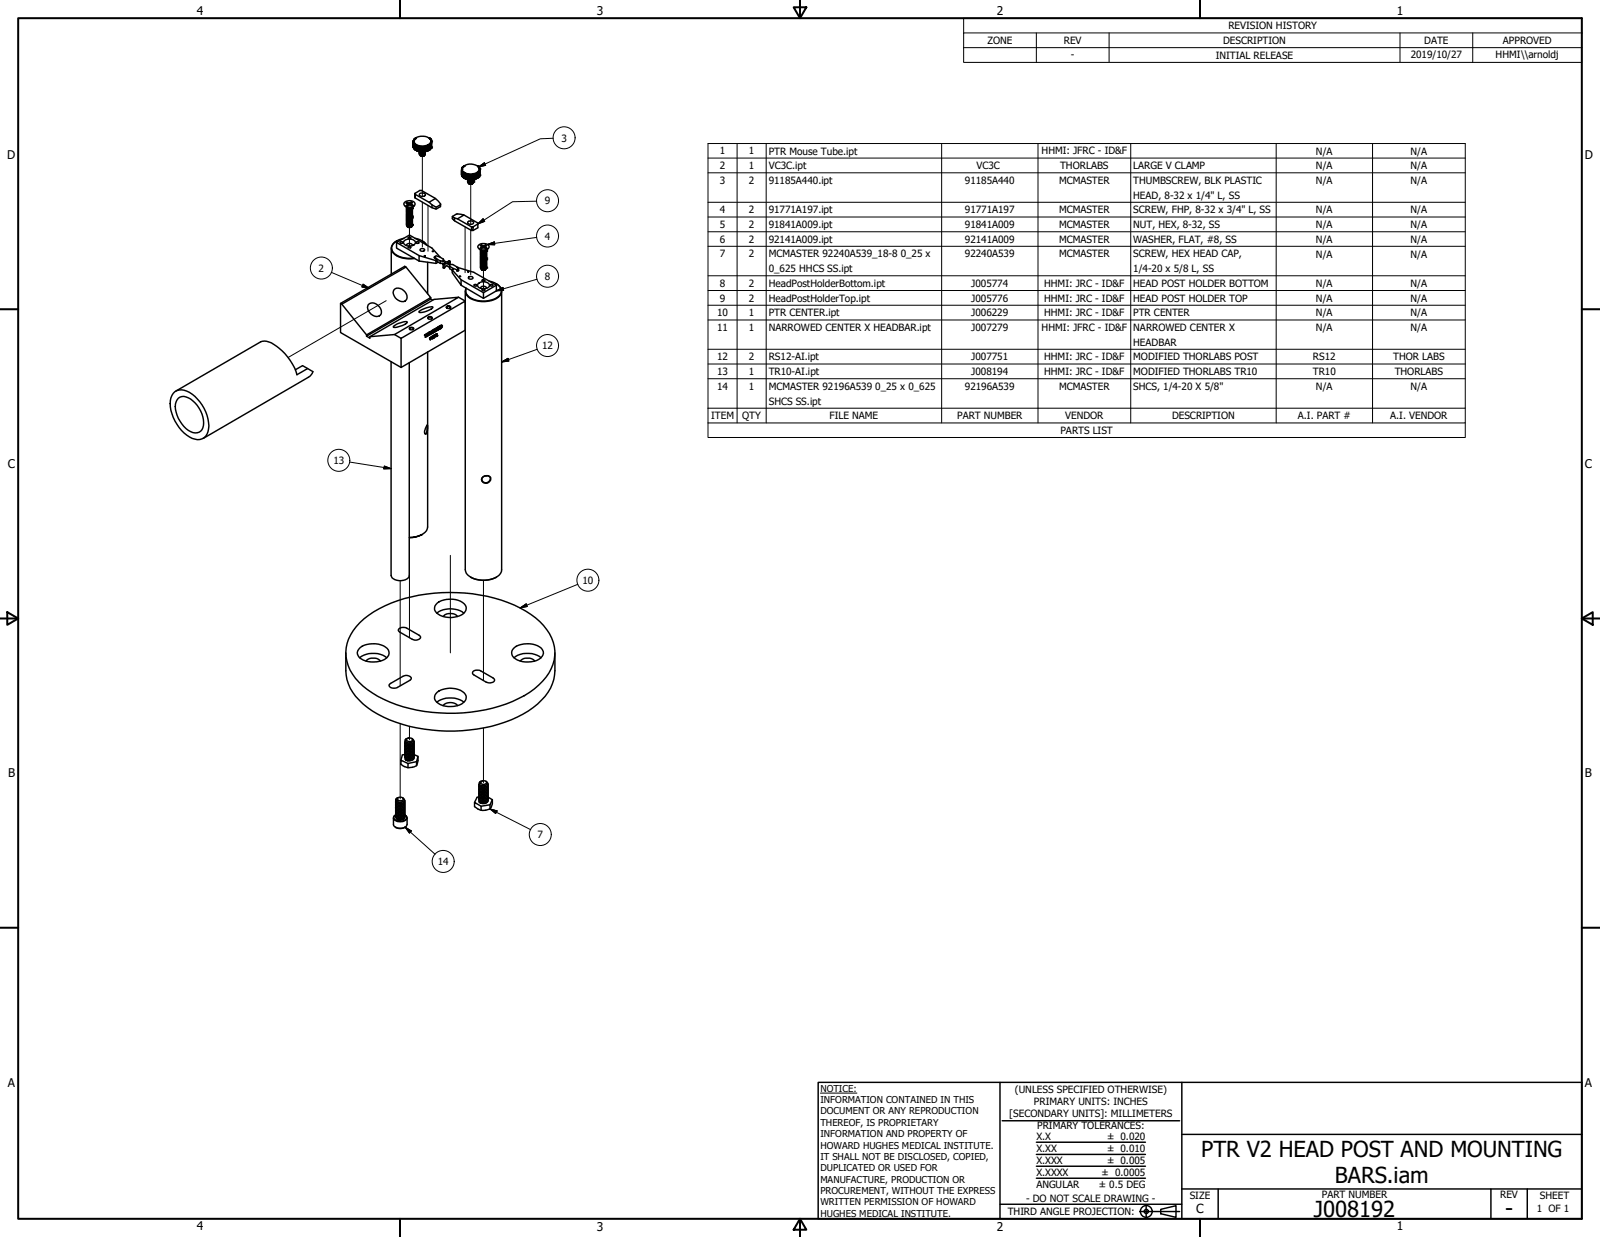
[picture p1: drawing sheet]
<svg xmlns="http://www.w3.org/2000/svg" width="559mm" height="432mm" viewBox="0 0 559 432" stroke-linecap="round" stroke-linejoin="round" font-family="sans-serif">
<defs><g id="words">
<g font-size="7.7">
<text x="419.5" y="403.7">PTR V2 HEAD POST AND MOUNTING</text>
<text x="466.2" y="412.9">BARS.iam</text>
<text x="458.9" y="424.8">J008192</text>
<text x="525.7" y="424.4">-</text>
</g>
<text font-size="4.4" x="417.8" y="423.5">C</text>
<g font-size="4.2">
<text x="68.7" y="5.3">4</text>
<text x="208.4" y="5.3">3</text>
<text x="348.1" y="5.3">2</text>
<text x="487.8" y="5.3">1</text>
<text x="2.5" y="55.5">D</text>
<text x="553.5" y="55.5">D</text>
<text x="2.8" y="163.4">C</text>
<text x="553.5" y="163.4">C</text>
<text x="2.9" y="271.4">B</text>
<text x="553.5" y="271.4">B</text>
<text x="2.8" y="379.3">A</text>
<text x="553.5" y="379.3">A</text>
<text x="68.7" y="429.5">4</text>
<text x="208.4" y="429.6">3</text>
<text x="348.1" y="429.6">2</text>
<text x="487.8" y="429.5">1</text>
</g>
<g font-size="3.5">
<text x="429" y="10.2">REVISION HISTORY</text>
<text x="344.9" y="15.3">ZONE</text>
<text x="371.5" y="15.3">REV</text>
<text x="427.2" y="15.3">DESCRIPTION</text>
<text x="497.4" y="15.3">DATE</text>
<text x="524.9" y="15.3">APPROVED</text>
<text x="374" y="20.3">-</text>
<text x="424.6" y="20.4">INITIAL RELEASE</text>
<text x="492.7" y="20.3">2019/10/27</text>
<text x="522.4" y="20.1">HHMI\\arnoldj</text>
<text x="196.1" y="49.4">3</text>
<text x="251.4" y="53.9">1</text>
<text x="261.6" y="53.9">1</text>
<text x="268.5" y="54">PTR Mouse Tube.ipt</text>
<text x="363.8" y="53.9">HHMI: JFRC - ID&amp;F</text>
<text x="459.6" y="54">N/A</text>
<text x="492.6" y="54">N/A</text>
<text x="251.4" y="59.1">2</text>
<text x="261.6" y="59.1">1</text>
<text x="268.5" y="59.1">VC3C.ipt</text>
<text x="341.1" y="59.1">VC3C</text>
<text x="370.3" y="59.1">THORLABS</text>
<text x="395.8" y="59.1">LARGE V CLAMP</text>
<text x="459.6" y="59.1">N/A</text>
<text x="492.6" y="59.1">N/A</text>
<text x="251.4" y="64.2">3</text>
<text x="261.6" y="64.2">2</text>
<text x="268.5" y="64.2">91185A440.ipt</text>
<text x="337" y="64.2">91185A440</text>
<text x="369.9" y="64.2">MCMASTER</text>
<text x="395.8" y="64.2">THUMBSCREW, BLK PLASTIC</text>
<text x="459.6" y="64.3">N/A</text>
<text x="492.6" y="64.3">N/A</text>
<text x="190.3" y="71.4">9</text>
<text x="395.8" y="69.3">HEAD, 8-32 x 1/4&quot; L, SS</text>
<text x="251.4" y="74.4">4</text>
<text x="261.6" y="74.5">2</text>
<text x="268.5" y="74.5">91771A197.ipt</text>
<text x="337" y="74.5">91771A197</text>
<text x="369.9" y="74.5">MCMASTER</text>
<text x="395.8" y="74.5">SCREW, FHP, 8-32 x 3/4&quot; L, SS</text>
<text x="459.6" y="74.5">N/A</text>
<text x="492.6" y="74.5">N/A</text>
<text x="190.3" y="83.6">4</text>
<text x="251.4" y="79.6">5</text>
<text x="261.6" y="79.6">2</text>
<text x="268.5" y="79.6">91841A009.ipt</text>
<text x="337" y="79.6">91841A009</text>
<text x="369.9" y="79.6">MCMASTER</text>
<text x="395.8" y="79.6">NUT, HEX, 8-32, SS</text>
<text x="459.6" y="79.6">N/A</text>
<text x="492.6" y="79.6">N/A</text>
<text x="251.4" y="84.7">6</text>
<text x="251.4" y="89.9">7</text>
<text x="261.6" y="84.7">2</text>
<text x="261.6" y="89.9">2</text>
<text x="268.5" y="84.7">92141A009.ipt</text>
<text x="268.5" y="89.9">MCMASTER 92240A539_18-8</text>
<text x="314.6" y="89.9">0_25 x</text>
<text x="337" y="84.7">92141A009</text>
<text x="337" y="89.9">92240A539</text>
<text x="369.9" y="84.7">MCMASTER</text>
<text x="369.9" y="89.9">MCMASTER</text>
<text x="395.8" y="84.8">WASHER, FLAT, #8, SS</text>
<text x="395.8" y="89.9">SCREW, HEX HEAD CAP,</text>
<text x="459.6" y="84.8">N/A</text>
<text x="459.6" y="89.9">N/A</text>
<text x="492.6" y="84.8">N/A</text>
<text x="492.6" y="89.9">N/A</text>
<text x="111.3" y="94.9">2</text>
<text x="268.5" y="95">0_625 HHCS SS.ipt</text>
<text x="395.8" y="95">1/4-20 x 5/8 L, SS</text>
<text x="190.3" y="97.7">8</text>
<text x="251.4" y="100.1">8</text>
<text x="261.6" y="100.1">2</text>
<text x="268.5" y="100.1">HeadPostHolderBottom.ipt</text>
<text x="339.2" y="100.1">J005774</text>
<text x="364.7" y="100.1">HHMI: JRC - ID&amp;F</text>
<text x="395.8" y="100.1">HEAD POST HOLDER BOTTOM</text>
<text x="459.6" y="100.1">N/A</text>
<text x="492.6" y="100.1">N/A</text>
<text x="251.4" y="105.3">9</text>
<text x="261.6" y="105.3">2</text>
<text x="268.5" y="105.3">HeadPostHolderTop.ipt</text>
<text x="339.2" y="105.3">J005776</text>
<text x="364.7" y="105.3">HHMI: JRC - ID&amp;F</text>
<text x="395.8" y="105.3">HEAD POST HOLDER TOP</text>
<text x="459.6" y="105.3">N/A</text>
<text x="492.6" y="105.3">N/A</text>
<text x="250.4" y="110.4">10</text>
<text x="261.6" y="110.4">1</text>
<text x="268.5" y="110.4">PTR CENTER.ipt</text>
<text x="339.2" y="110.4">J006229</text>
<text x="364.7" y="110.4">HHMI: JRC - ID&amp;F</text>
<text x="395.8" y="110.4">PTR CENTER</text>
<text x="459.6" y="110.4">N/A</text>
<text x="492.6" y="110.4">N/A</text>
<text x="250.4" y="115.5">11</text>
<text x="261.6" y="115.5">1</text>
<text x="268.5" y="115.6">NARROWED CENTER X HEADBAR.ipt</text>
<text x="339.2" y="115.6">J007279</text>
<text x="363.8" y="115.6">HHMI: JFRC - ID&amp;F</text>
<text x="395.8" y="115.6">NARROWED CENTER X</text>
<text x="459.6" y="115.6">N/A</text>
<text x="492.6" y="115.6">N/A</text>
<text x="189.4" y="121.9">12</text>
<text x="250.4" y="125.8">12</text>
<text x="261.6" y="125.8">2</text>
<text x="268.5" y="125.8">RS12-AI.ipt</text>
<text x="339.2" y="125.8">J007751</text>
<text x="364.7" y="125.8">HHMI: JRC - ID&amp;F</text>
<text x="395.8" y="120.6">HEADBAR</text>
<text x="395.8" y="125.8">MODIFIED THORLABS POST</text>
<text x="458.5" y="125.8">RS12</text>
<text x="486.5" y="125.8">THOR LABS</text>
<text x="250.4" y="130.9">13</text>
<text x="261.6" y="130.9">1</text>
<text x="268.5" y="130.9">TR10-AI.ipt</text>
<text x="339.2" y="130.9">J008194</text>
<text x="364.7" y="130.9">HHMI: JRC - ID&amp;F</text>
<text x="395.8" y="130.9">MODIFIED THORLABS TR10</text>
<text x="458.5" y="130.9">TR10</text>
<text x="487.1" y="130.9">THORLABS</text>
<text x="250.4" y="136">14</text>
<text x="261.6" y="136">1</text>
<text x="268.5" y="136.1">MCMASTER 92196A539</text>
<text x="305.7" y="136.1">0_25 x 0_625</text>
<text x="337" y="136.1">92196A539</text>
<text x="369.9" y="136.1">MCMASTER</text>
<text x="395.8" y="136.1">SHCS, 1/4-20 X 5/8&quot;</text>
<text x="459.6" y="136.1">N/A</text>
<text x="492.6" y="136.1">N/A</text>
<text x="268.5" y="141.2">SHCS SS.ipt</text>
<text x="248.3" y="146.3">ITEM</text>
<text x="259.2" y="146.4">QTY</text>
<text x="289.8" y="146.3">FILE NAME</text>
<text x="334.3" y="146.3">PART NUMBER</text>
<text x="372" y="146.4">VENDOR</text>
<text x="409.3" y="146.4">DESCRIPTION</text>
<text x="453.3" y="146.3">A.I. PART #</text>
<text x="485.5" y="146.4">A.I. VENDOR</text>
<text x="370.3" y="151.4">PARTS LIST</text>
<text x="116.5" y="162">13</text>
<text x="203.4" y="203.8">10</text>
<text x="187.8" y="292.6">7</text>
<text x="152.9" y="302">14</text>
<text x="354.5" y="381.6">(UNLESS SPECIFIED OTHERWISE)</text>
<text x="352.5" y="390">[SECONDARY UNITS]: MILLIMETERS</text>
<text x="361.1" y="385.8">PRIMARY UNITS: INCHES</text>
<text x="362.3" y="394.1">PRIMARY TOLERANCES:</text>
<text x="361.9" y="397.9">X.X</text>
<text x="386.7" y="398">± 0.020</text>
<text x="361.9" y="402.1">X.XX</text>
<text x="361.9" y="406.3">X.XXX</text>
<text x="386.7" y="402.1">± 0.010</text>
<text x="386.7" y="406.3">± 0.005</text>
<text x="361.9" y="410.5">X.XXXX</text>
<text x="384.7" y="410.5">± 0.0005</text>
<text x="358.4" y="419.7">- DO NOT SCALE DRAWING -</text>
<text x="361.9" y="414.6">ANGULAR</text>
<text x="383.8" y="414.7">± 0.5 DEG</text>
<text x="415.5" y="418.4">SIZE</text>
<text x="461.6" y="418.3">PART NUMBER</text>
<text x="523.9" y="418.3">REV</text>
<text x="537.8" y="418.4">SHEET</text>
<text x="352" y="424.2">THIRD ANGLE PROJECTION:</text>
<text x="536.7" y="423.2">1 OF 1</text>
</g>
<g font-size="3.3">
<text x="286.5" y="381.1">NOTICE:</text>
<text x="286.5" y="385">INFORMATION CONTAINED IN THIS</text>
<text x="286.5" y="389">DOCUMENT OR ANY REPRODUCTION</text>
<text x="286.5" y="392.9">THEREOF, IS PROPRIETARY</text>
<text x="286.5" y="396.9">INFORMATION AND PROPERTY OF</text>
<text x="286.5" y="400.9">HOWARD HUGHES MEDICAL INSTITUTE.</text>
<text x="286.5" y="404.9">IT SHALL NOT BE DISCLOSED, COPIED,</text>
<text x="286.5" y="408.9">DUPLICATED OR USED FOR</text>
<text x="286.5" y="412.8">MANUFACTURE, PRODUCTION OR</text>
<text x="286.5" y="416.8">PROCUREMENT, WITHOUT THE EXPRESS</text>
<text x="286.5" y="420.8">WRITTEN PERMISSION OF HOWARD</text>
<text x="286.5" y="424.8">HUGHES MEDICAL INSTITUTE.</text>
</g>
</g></defs>
<!-- layer: Tweak Trail (ANSI) -->
<g fill="none" stroke="#000" stroke-width=".35">
<path d="M147.5 54.5v14.1M143 79.4v6.5M147.5 70.5v15.7M149.5 71.7v16M162.4 79.2v16M164.4 64.3v14.1M164.4 80.3v15.6M168.8 94.4v6.4M134.9 105l-34.3 19.8M143 187.6v35M157.3 193.9v34M139.8 202.8v36.6"/>
<path d="M168.8 202.6v35M139.8 252.6v26.3M143 253.5v4.8M168.8 254.1v19.1"/>
</g>
<!-- layer: Visible (ANSI) -->
<g fill="none" stroke="#000" stroke-width=".51">
<path d="M144.3 49.7l.1 1.8M144.3 49.6v1.7v-1.7M144.3 49.5v1.7M144.3 49.3h.1M144.3 49.6h.1M144.4 49.9l.1 1.7M144.4 49.1h.1M144.5 51.6v.2M144.5 49.8v1.8M144.5 49.9h.1M144.5 49.9v.1M144.5 51.8l.1 .1"/>
<path d="M144.5 48.8h.1M144.5 50l.1 .2M144.5 50v1.8M144.6 51.9h.1M144.6 50.2h.1M144.6 50.2v1.7M144.7 48.7l-.1 .1a1.74 1.74 0 0 0 1.8 2.3l1.9 .1 1.8-.8a1.13 1.13 0 0 0 .2-1.7M144.7 50.2v1.9M144.7 48.7l-.4 .4 .1 2.3M144.7 48.6h.1M144.7 50.2l.1 .3M144.7 48.6v.1"/>
<path d="M144.7 48.6a4 4 0 0 1 5.7 .3 1.92 1.92 0 0 1-2.1 2l-2.2-.1a1.52 1.52 0 0 1-1.4-2.2zM144.7 52.1l.1-1.8v1.8M144.7 48.5v.2M144.8 52.1v.1M144.8 52l-.1 .1M144.8 50.4h.1M144.8 50.5l.1 1.7M144.8 52.2h.1M144.8 50.5v1.7M144.9 52.2l.3 .3M144.9 50.5h.1M144.9 50.5l.1 .1"/>
<path d="M145 50.6l.1 1.7zM145 48.3l-.3 .3M145.1 52.4a4.8 4.8 0 0 0 4.8 0M145.1 48.2v.1M145.2 50.6v.1M145.2 50.7l.2 1.8M145.2 50.7v1.8M145.3 52.4l-.1 .1M145.3 50.7l.1 .1M145.4 52.5h.1M145.4 50.8l.1 1.8 .4 .1M145.4 50.8v1.7"/>
<path d="M145.5 50.8l.4 .2M145.7 50.9v1.7v-1.7M145.7 50.9v1.7M145.7 50.9h.1M145.9 52.7l.3 .1M145.9 51h.1M145.9 51v1.8M146 51l.4 .1v1.8h.3M146.1 51.1v1.7M146.2 51.1v1.7h.2M146.4 51.1v1.7M146.4 53a1.29 1.29 0 0 0 2.1 0 1.29 1.29 0 0 1-2.1 0z"/>
<path d="M146.4 51.2h.3M146.5 53.9l.2 .4 .8 .2M146.6 51.2v1.7M146.7 52.9v-1.7v1.7M146.7 51.2h.2M146.7 54.3l.5 .2 .9-.1M146.9 52.9h.1M146.9 51.2v1.8l-.2-.1M147 51.2v1.8h1v-1.8M147 51.2h1M147.1 54.2h.7M147.1 53.8h.7"/>
<path d="M147.1 53.5h.7M147.1 53.2h.7M147.2 51.2v1.8M147.3 51.2v1.8M147.4 51.2v1.8M147.8 51.2v1.8M147.8 53v-1.8v1.8M147.9 54.5h-.5M148 52.9h.1M148.1 51.2v1.8l.2-.1M148.1 51.2h.2v1.7M148.1 54.4h-1.2l1.3-.1-.7 .2"/>
<path d="M148.2 53l-.8 .2-.8-.2 .5 .2 1.2-.2M148.3 52.9v-1.7v1.7M148.3 51.2h.2M148.5 53.8l-.3 .5M148.5 53.5a1.14 1.14 0 0 1-1 .8 1.14 1.14 0 0 1-1.1-.6M148.5 53.2a1.25 1.25 0 0 1-2.1 .1M148.5 53.7a.8 .8 0 0 1-1 .8M148.5 53.3a1.06 1.06 0 0 1-.9 .9 1.06 1.06 0 0 1-1.1-.7M148.5 53a1.06 1.06 0 0 1-.9 .8 1.06 1.06 0 0 1-1.1-.7M148.5 51.1v1.8h-.2M148.5 53.1v.1M148.6 52.8v-1.7v1.7"/>
<path d="M148.8 51.1v1.7h-.3M148.8 52.8v-1.7v1.7M149 51.1h-.4M149 51v1.8M149.1 52.7v-1.7v1.7M149.1 52.7l-.3 .1M149.2 50.9h.1M149.3 50.9v1.7l-.2 .1M149.3 52.6h.1M149.3 50.9h.1M149.3 50.9l-.2 .1M149.4 50.9v1.7"/>
<path d="M149.5 52.5h.1M149.5 50.8l-.1 1.8M149.5 50.9h-.1M149.5 52.5v-1.7v1.7M149.7 50.7h.1M149.7 50.7v1.8zM149.7 52.4v.1M149.7 52.5h-.2M149.7 50.7l-.2 .1M149.9 48.2l.6 .6M149.9 50.6h.1M149.9 50.5v1.8z"/>
<path d="M149.9 52.3h.1M149.9 52.3l-.2 .2M149.9 50.6l-.2 .1M150.1 52.2h.1M150.1 52.2l-.2 .1M150.1 50.5l-.2 .1M150.1 50.5v1.7M150.2 48.5l.1 .2M150.2 50.3h.1M150.2 52.1v-1.7v1.7M150.2 52v.1M150.3 50.2h.1"/>
<path d="M150.3 48.6h.1M150.4 50.2v1.7l-.3 .3M150.4 48.6l-.1 .1M150.4 50.2l-.3 .3M150.4 48.6v.1M150.4 48.8h.1M150.5 51.8l-.1 .1M150.5 49h.1M150.5 48.8l.1 .3M150.5 49.8l.1 .1M150.5 50l-.1 .2M150.5 49.9h.1"/>
<path d="M150.5 48.8h.1M150.5 50v1.8M150.6 51.6v-1.7v1.7M150.6 49.1h.1M150.6 49.8l-.1 .2M150.6 49.3h.1M150.6 49.1l.1 .2M150.6 49.6h.1M150.6 49.7l-.1 .2M150.6 49.7v1.8M150.7 49.5v1.8M150.7 51.3v-1.7v1.7"/>
<path d="M150.7 49.3v.3M150.7 51.3l-.2 .5M150.7 49.6l-.1 .1M161.2 59.5v1.7v-1.7M161.2 59.2v1.7M161.2 58.9l.1 2.5M161.2 58.9h.1M161.2 59h.1M161.2 59.2h.1M161.2 59.3h.1M161.2 59.4h.1M161.2 59.5l.2 .1"/>
<path d="M161.2 59.5h.1M161.3 58.7h.1M161.3 58.7l-.1 .2M161.4 59.6l.2 2.2M161.4 59.6v1.9M161.4 59.8h.1M161.4 59.8l.1 .1M161.5 59.9v1.8v-1.8M161.5 58.4l-.2 .3M161.5 58.4h.1M161.5 59.9h.1M161.5 59.9l.1 .2"/>
<path d="M161.5 58.4v.1a1.55 1.55 0 0 0 1.5 2.3l2 .2 1.4-.5a1.3 1.3 0 0 0 .8-2.1M161.6 58.3a4 4 0 0 1 5.7 .3 1.92 1.92 0 0 1-2.1 2h-2.2a1.55 1.55 0 0 1-1.4-2.3zM161.7 58.3l-.2 .1M161.8 58.2l-.1 .1M161.9 58l-.1 .1M166.8 58h.1M166.8 58l.1 .1M166.9 58.2l.4 .2M167.1 58.2v.1M167.1 58.3h.1M167.1 58.3l.4 .6M167.2 59.9h.1"/>
<path d="M167.3 58.4h-.1M167.3 59.9l-.2 .2M167.3 59.8h.1M167.3 59.8v.1M167.4 59.6l-.1 2.1M167.4 58.7h.1M167.4 59.6h.1M167.4 59.6v1.9M167.4 58.9h.1M167.4 59h.1M167.4 59.4h.1M167.4 59.6v1.8"/>
<path d="M167.5 58.9v.2M167.5 59.3v1.9M167.5 59.1l.1 .1M167.5 59.2h.1M167.5 59.3l-.1 .3M167.6 59.2l-.1 1.8M167.6 59.2l-.1 .1M141.2 70.8a2.53 2.53 0 0 1 3.7 .1 1.48 1.48 0 0 1-2 1.4h-.6a1.14 1.14 0 0 1-1.1-1.5zM141.4 71.9l1.4 .7h.8l1-.7M141.9 70.9l.5 .3-.4 .5 .4 .2M142 72.3l.3 .4 1.1 .1M142 72.3a.97 .97 0 0 0 1.4 .5"/>
<path d="M142 73h.1M142 76.2v.1M142 77.9h.1M142.2 70.7l.5 .9M142.2 70.6l-.3 .3M142.2 70.6l1.1 .1M142.2 70.7l-.3 .2M142.2 70.6v.1M142.2 72.6l1.2 .2M142.3 79.2h1.2M142.3 71.4l.1 .5M142.4 71.2l.1 .6"/>
<path d="M142.6 70.8v.6M142.6 79.1h.6M142.6 78.4h.6M142.6 78h.6M142.6 77.7h.6M142.6 77.4h.6M142.6 77.1h.6M142.6 76.8h.6M142.6 76.5h.6M142.6 76.1h.6M142.6 75.8h.6M142.6 75.4h.6"/>
<path d="M142.6 75.1h.6M142.6 74.8h.6M142.6 74.5h.6M142.6 74.2h.6M142.6 73.9h.6M142.6 73.5h.6M142.6 73.2h.6M142.6 72.9h.5M142.9 72.9h.2M142.9 70.9v.7M143.2 78.7h-.6M143.3 70.7v.7"/>
<path d="M143.4 79.3l-.6 .1M143.4 72.8l-.3 .1M143.5 79.2h.1M143.6 71.2l-.1 .4M143.6 70.5l.4 .2-.4 .5 .5 .4-.3 .2M143.6 79.2l-.8 .2M143.6 70.5l-.3 .2M143.6 70.5v.1M143.8 79.2h-1.4l.4 .2M143.8 71.4v.4M143.8 71.8a1 1 0 0 0-1.4 .1M144 70.8l-.4-.2-.4 1"/>
<path d="M144 78.7a1.1 1.1 0 0 1-.9 .6 1.1 1.1 0 0 1-1.1-.6M144 78.5a.77 .77 0 0 1-.9 .8M144 78.2a1.08 1.08 0 0 1-.9 .8 1.08 1.08 0 0 1-1.1-.6M144 77.9a1.08 1.08 0 0 1-.9 .8 1.08 1.08 0 0 1-1.1-.7M144 77.5a1.08 1.08 0 0 1-.9 .9 1.08 1.08 0 0 1-1.1-.7M144 77.2a1.08 1.08 0 0 1-.9 .8 1.08 1.08 0 0 1-1.1-.6M144 76.9a1.06 1.06 0 0 1-1 .8 1.06 1.06 0 0 1-1-.7M144 76.6a1.06 1.06 0 0 1-1 .8 1.06 1.06 0 0 1-1-.7M144 76.3a1.06 1.06 0 0 1-1 .8 1.06 1.06 0 0 1-1-.7M144 75.9a1.06 1.06 0 0 1-1 .9 1.06 1.06 0 0 1-1-.7M144 75.6a1.08 1.08 0 0 1-.9 .8 1.08 1.08 0 0 1-1.1-.6M144 75.2a1.08 1.08 0 0 1-.9 .9 1.08 1.08 0 0 1-1.1-.7"/>
<path d="M144 74.9a1.08 1.08 0 0 1-.9 .9 1.08 1.08 0 0 1-1.1-.7M144 74.6a1.08 1.08 0 0 1-.9 .8 1.08 1.08 0 0 1-1.1-.6M144 74.3a1.08 1.08 0 0 1-.9 .8 1.08 1.08 0 0 1-1.1-.6M144 74a1.08 1.08 0 0 1-.9 .8 1.08 1.08 0 0 1-1.1-.6M144 73.7a1.06 1.06 0 0 1-1 .8 1.06 1.06 0 0 1-1-.7M144 73.3a1.06 1.06 0 0 1-1 .9 1.06 1.06 0 0 1-1-.7M144 73a1.06 1.06 0 0 1-1 .8 1.06 1.06 0 0 1-1-.6M144 72.7a1.06 1.06 0 0 1-1 .8 1.06 1.06 0 0 1-1-.7M144 72.4a1.09 1.09 0 0 1-1 .8 1.09 1.09 0 0 1-1-.7M144 78.4a1.13 1.13 0 0 1-1 .7 1.13 1.13 0 0 1-1-.6M144 78a1.12 1.12 0 0 1-.9 .7 1.12 1.12 0 0 1-1.1-.5M144 77.7a1.13 1.13 0 0 1-.9 .7 1.13 1.13 0 0 1-1.1-.5"/>
<path d="M144 77.3a1.1 1.1 0 0 1-.9 .8 1.1 1.1 0 0 1-1.1-.6M144 77a1.15 1.15 0 0 1-2 .2M144 76.8a1.19 1.19 0 0 1-2 .1M144 76.4a1.13 1.13 0 0 1-1 .7 1.13 1.13 0 0 1-1-.6M144 76.1a1.17 1.17 0 0 1-2 .2M144 75.8a1.13 1.13 0 0 1-1 .7 1.13 1.13 0 0 1-1-.6M144 75.4a1.13 1.13 0 0 1-1 .7 1.13 1.13 0 0 1-1-.5M144 75.1a1.13 1.13 0 0 1-1 .7 1.13 1.13 0 0 1-1-.6M144 74.7a1.12 1.12 0 0 1-.9 .8 1.12 1.12 0 0 1-1.1-.6M144 74.4a1.1 1.1 0 0 1-.9 .8 1.1 1.1 0 0 1-1.1-.6M144 74.2a1.13 1.13 0 0 1-1 .7 1.13 1.13 0 0 1-1-.6M144 73.8a1.15 1.15 0 0 1-2 .2"/>
<path d="M144 73.5a1.15 1.15 0 0 1-2 .2M144 73.2a1.13 1.13 0 0 1-1 .6 1.13 1.13 0 0 1-1-.5M144 72.8a1.17 1.17 0 0 1-2 .2M144 72.5a1.13 1.13 0 0 1-1 .7 1.13 1.13 0 0 1-1-.6M144 72.3a1.15 1.15 0 0 1-2 0M144 74.1v.1M144 75.1h.1M144 76.7v.1M145 67.5v1.6zM145 69.1l5.9 3.4M145 67.5l1.6-1h.6l4.9 2.8M145 67.8l4.9 2.8"/>
<path d="M146.6 67.6l1.2-.2 .8 .5a1.21 1.21 0 0 1-1.1 .7 1.21 1.21 0 0 1-1.1-.7zM149.9 70.6l2.2-1.3 1.8 1.9-.1 .3-1.3 .8a3.5 3.5 0 0 1-2.6-1.7zM153.9 71.3l-.1 .8-1.5 .9-1.4-.5v-1M158 75.6l.1-.1a3.2 3.2 0 0 1 4-.4l-2.3 1.3zM158 75.6l.1 .8 .6 .7v-1M158.7 77.1l6 3.4M159.8 76.4l4.9 2.8M161.2 61.2l.2 .3M161.4 61.5h.1M161.6 61.8l.1 .1M161.6 60.1l.1 1.8M161.6 60.1v1.7"/>
<path d="M161.7 60.1v.1M161.7 60.2l.2 1.8M161.7 61.9h.1M161.9 60.2l.2 .3M161.9 62l.1 .1M161.9 60.3h.1M162 62.1a4.4 4.4 0 0 0 4.8 0M162 60.3v1.8M162 62.1l.3 .2M162 60.3l-.1 1.7M162.1 75.1l4.8 2.8v1.6l-1.7 1M162.1 62.2h.1"/>
<path d="M162.1 60.5h.1M162.1 60.5l.1 1.7M162.2 60.5l.1 .1M162.3 60.6l.1 1.7M162.3 60.6v1.7M162.4 62.3l.2 .1M162.4 62.2l-.1 .1M162.4 60.6l1.5 .4M162.6 60.6v1.8l.7 .2v-1.8M162.8 62.4v-1.7v1.8M162.8 60.8h.1M163 60.8l.1 1.7v-1.7"/>
<path d="M163.3 62.5v.1M163.3 62.7a1.23 1.23 0 0 0 2.1 0 1.25 1.25 0 0 1-2.1 .1M163.3 62.6l.2 .1M163.3 60.9v1.7M163.3 62.7v.1M163.4 77.5l1-.4a.81 .81 0 0 1 1 .7 1.28 1.28 0 0 1-2.1-.1zM163.4 63.6l.2 .5 .8 .2M163.4 62.7a1.43 1.43 0 0 0 1.8 0M163.5 62.7l.8 .2 .8-.2M163.5 62.6h.1M163.5 60.9v1.8M163.6 62.7h.2"/>
<path d="M163.6 64.1l.8 .2 .5-.1M163.8 62.7v-1.7v1.7M164 63.6h.7M164 63.2h.7M164 62.9h.7M164.1 62.7h.1M164.1 61v1.7h-.3M164.1 61h-.3v1.7M164.1 61v1.7h.5v-1.7M164.1 61h.5M164.3 62.7h.1M164.3 61v1.7"/>
<path d="M164.4 61v1.7M164.6 62.7h.1M164.7 79.2h.5v1.3h-.5zM164.7 63.9h-.7M164.7 61v1.7h.2M164.8 64.2l-.5 .1M164.9 62.7h.3M164.9 61h-.2M164.9 61v1.7M165 62.7v-1.7v1.7M165 64.1l-.1 .1M165 64.1h-1.2h1.3l-.7 .2"/>
<path d="M165.2 62.6h.1M165.2 60.9v1.8M165.4 63.6l-.3 .5M165.4 63.2a1.18 1.18 0 0 1-2.1 .2M165.4 62.9a1.18 1.18 0 0 1-2.1 .2M165.4 63.4l-.4 .7-.6 .2M165.4 63.1a1.15 1.15 0 0 1-.9 .8 1.15 1.15 0 0 1-1.2-.5l.1-.2M165.4 62.7a1.15 1.15 0 0 1-.9 .9 1.15 1.15 0 0 1-1.2-.5l.1-.2M165.5 60.8v1.7M165.7 62.5l-.5 .2M165.7 60.8v1.7M165.7 62.5h.1"/>
<path d="M165.9 62.4h.1M165.9 60.8v1.7M166 60.7v1.8M166.1 60.6l.1 .1M166.2 62.4h.1M166.2 60.6v1.8l-.5 .1M166.2 60.6h.1M166.2 60.7l-1.2 .3M166.2 60.6v1.8M166.4 62.2v.1M166.4 62.3l-.2 .1M166.4 60.6h-.2"/>
<path d="M166.4 60.6v1.7M166.6 60.5h.1M166.6 62.2v-1.7v1.7M166.6 60.5l-.2 .1M166.8 60.3h.1M166.8 60.3l-.2 .2M166.8 60.3v.1M166.8 60.3v1.8M166.8 62.1l-.4 .2M166.9 78.2l-1.7 1M166.9 60.2v.1M166.9 61.9h.1"/>
<path d="M167 61.9l-.1-1.7-.1 1.8M167.1 61.8l-.1 .1M167.1 60.1l-.3 .2M167.1 60.1v1.7M167.3 61.7v-1.8v1.8M167.3 61.7l-.2 .1M167.3 61.5h.1M167.4 61.4v.1M167.5 61.2v-1.7v1.7M167.5 61.2l-.1 .1M136.7 86.7v9M138.5 84.6v2l7.9 4.5"/>
<path d="M138.6 84.1a2.75 2.75 0 0 0-2 2.6 2.75 2.75 0 0 0 2 2.6l2.9 .9h3.3M141 83.2a4.1 4.1 0 0 0-4.2 3.8 5.7 5.7 0 0 0 5.6 3.2l2.1-.2M141.3 83.9a2.74 2.74 0 0 1 3.8 .6 2.35 2.35 0 0 1-3.9 .8 .81 .81 0 0 1 .1-1.4zM141.8 93.2l8.6 10.7-22.4 13-8.6-10.7M141.9 85.7a1.15 1.15 0 0 1 1.1-.7 1.15 1.15 0 0 1 1.1 .7M142.6 82.9l.7-.1 .2 .3-.7 .2zM142.6 86.1l.7-.1 .2 .4-.9 .1zM145 83.2l2.4 .9 1.5 1.4M146.4 91.1l5.9 .8 .7-.4M146.4 91.1v-1.9l5.9 1.8v.9M146.4 89.2l-7.9-4.6 4.5-2.6 7.9 4.6 2.9 3.3M146.8 87l.6-.3 .7 .2 .2 .5-.5 .3a.78 .78 0 0 1-1.1-.5z"/>
<path d="M147.4 84.1l1.6 1.4M148.1 89.3h.4zM149.4 91.6v11M150.9 87.7h.4zM151.8 89.7l-.1 .3 .8 .8 .1 .4M151.8 89.6v.4M152.5 91.2l1.3 .7M152.5 90.8l-.2 .2M152.6 90.4v.8M153.8 91.1l-2-1.5 .5-.3 1.4 .5 1.2 .7v.4l.9 .5 1-.3 .4 .1M153.8 91.1h.6l1 .5-.7 .6M153.8 91.9l1.1 .2"/>
<path d="M153.8 91.1v.8M154.7 92.2l.4 .3zM154.7 92.3v1.2l.4 .2 .3-.7 .6-.2 1 .6M155.1 92.5v1.2M155.1 92.4l1-.4 .9 .5v1.3l.9 .5M157 92.1l.2-.9-.8 .6 .9 .5h.8l2 1.6-.5 .3-2.6-1.2M158.2 94l-.3 .2 3.1 3.5v1.9l-3.1-4.4v-1M158.2 94l.1 .1M158.2 93.7v.3M159.6 94.2v.4h.3l.2-.4M159.6 93.3l5.9 1.8 7.9 4.5-4.6 2.6-7.8-4.5M160.1 93.9v.6"/>
<path d="M160.6 96.4l.3 .1-.3 .1zM161 99.6l7.8 4.5 4.6-2.6v-1.9M163.3 94.9l.4-.1zM163.6 96.8l.5-.3a.78 .78 0 0 1 1.1 .5l-.8 .5-.7-.2zM165.7 99.4l.9 .2-.3 .3-.6-.1zM167 99a2.82 2.82 0 0 1 3.9 .3 1.44 1.44 0 0 1-1.9 1.5h-.7a1.41 1.41 0 0 1-1.5-1.4zM167.1 85.6a2.59 2.59 0 0 1 3.7 .4 1.9 1.9 0 0 1-2.8 1.1 .98 .98 0 0 1-.9-1.5zM167.3 86.8l1.4 .8 .7-.1 1-.7M167.8 87.2l.3 .4 1.1 .2M167.8 87.2a1 1 0 0 0 1.4 .6M167.8 87.2a1.22 1.22 0 0 0 2.1 0M167.8 87.9h.1"/>
<path d="M167.8 90.2h.1M167.8 91.1v.1M167.8 92.8h.1M167.9 93.7a1.13 1.13 0 0 0 1.7 .4l-1.3 .1 1.2-.1M168.1 85.6l.6 .9M168.1 87.6l1.1 .2M168.1 85.5l-.3 .2 .5 .4-.5 .5 .3 .1M168.1 85.5l1.1 .2M168.1 85.6l-.2 .2M168.1 85.5v.1M168.1 86.4v.3M168.1 94.1l.2 .1"/>
<path d="M168.3 86.1v.6M168.3 94.2h1.1M168.3 94.2h.1M168.5 97.7l.9 .2-.6 .4-.5-.3zM168.5 94h.5M168.5 93.7h.5M168.5 93.3h.5M168.5 93h.5M168.5 92.6h.5M168.5 92.3h.5M168.5 92h.5M168.5 91.7h.5"/>
<path d="M168.5 91.4h.5M168.5 91.1h.5M168.5 90.7h.5M168.5 90.4h.5M168.5 90h.5M168.5 89.7h.5M168.5 89.4h.5M168.5 89.1h.5M168.5 88.8h.5M168.5 88.5h.5M168.5 88.1h.5M168.5 85.7v.6"/>
<path d="M168.8 85.8v.7M169.2 94.2l-.6 .1M169.2 85.7l.1 .6M169.4 87.7l-.9 .1M169.4 94.2h.1M169.5 86.1l-.1 .6M169.6 85.5l.4 .2-.5 .4 .5 .5-.4 .1-.8-.2-.7 .2M169.6 85.5l-.4 .2M169.6 85.5v.1M169.6 86.4l-.1 .3M169.9 85.8l-.3-.2-.5 .9M169.9 93.4a.8 .8 0 0 1-1.1 .8"/>
<path d="M169.9 93.1a1.08 1.08 0 0 1-1 .8 1.08 1.08 0 0 1-1.1-.6M169.9 92.8a1.08 1.08 0 0 1-1 .8 1.08 1.08 0 0 1-1.1-.6M169.9 92.5a1.08 1.08 0 0 1-1 .8 1.08 1.08 0 0 1-1.1-.7M169.9 92.1a1.08 1.08 0 0 1-1 .9 1.08 1.08 0 0 1-1.1-.7M169.9 91.8a1.06 1.06 0 0 1-1 .8 1.06 1.06 0 0 1-1.1-.7M169.9 91.5a1.06 1.06 0 0 1-1 .8 1.06 1.06 0 0 1-1.1-.7M169.9 91.2a1.06 1.06 0 0 1-1 .8 1.06 1.06 0 0 1-1.1-.7M169.9 90.9a1.06 1.06 0 0 1-1 .8 1.06 1.06 0 0 1-1.1-.7M169.9 90.6a1.06 1.06 0 0 1-1 .8 1.06 1.06 0 0 1-1.1-.7M169.9 90.2a1.08 1.08 0 0 1-1 .8 1.08 1.08 0 0 1-1.1-.6M169.9 89.9a1.08 1.08 0 0 1-1 .8 1.08 1.08 0 0 1-1.1-.7M169.9 89.5a1.08 1.08 0 0 1-1 .9 1.08 1.08 0 0 1-1.1-.7"/>
<path d="M169.9 89.2a1.08 1.08 0 0 1-1 .8 1.08 1.08 0 0 1-1.1-.6M169.9 88.9a1.08 1.08 0 0 1-1 .8 1.08 1.08 0 0 1-1.1-.6M169.9 88.6a1.06 1.06 0 0 1-1 .8 1.06 1.06 0 0 1-1.1-.7M169.9 88.3a1.06 1.06 0 0 1-1 .8 1.06 1.06 0 0 1-1.1-.7M169.9 87.9a1.06 1.06 0 0 1-1 .9 1.06 1.06 0 0 1-1.1-.7M169.9 87.6a1.06 1.06 0 0 1-1 .9 1.06 1.06 0 0 1-1.1-.7M169.9 87.3a1.09 1.09 0 0 1-1 .8 1.09 1.09 0 0 1-1.1-.7M169.9 93.6l-.3 .5M169.9 93.3a1.19 1.19 0 0 1-2.1 .1M169.9 92.9a1.16 1.16 0 0 1-1 .8 1.16 1.16 0 0 1-1.1-.6M169.9 92.6a1.17 1.17 0 0 1-.9 .8 1.17 1.17 0 0 1-1.2-.6M169.9 92.3a1.19 1.19 0 0 1-2.1 .2"/>
<path d="M169.9 91.9a1.14 1.14 0 0 1-1 .8 1.14 1.14 0 0 1-1.1-.6M169.9 91.6a1.19 1.19 0 0 1-2.1 .2M169.9 91.3a1.19 1.19 0 0 1-2.1 .2M169.9 91a1.19 1.19 0 0 1-2.1 .2M169.9 90.7a1.19 1.19 0 0 1-2.1 .1M169.9 90.4a1.19 1.19 0 0 1-2.1 .1M169.9 90a1.22 1.22 0 0 1-2.1 .2M169.9 89.7a1.16 1.16 0 0 1-1 .7 1.16 1.16 0 0 1-1.1-.5M169.9 89.3a1.16 1.16 0 0 1-1 .8 1.16 1.16 0 0 1-1.1-.6M169.9 89.1a1.19 1.19 0 0 1-2.1 .1M169.9 88.7a1.19 1.19 0 0 1-2.1 .2M169.9 88.4a1.19 1.19 0 0 1-2.1 .2"/>
<path d="M169.9 88.1a1.21 1.21 0 0 1-2.1 .1M169.9 87.8a1.22 1.22 0 0 1-2.1 .1M169.9 87.4a1.19 1.19 0 0 1-2.1 .2M169.9 88.1h.1M169.9 89v.1M169.9 92.3h.1M170.8 98.1a4.7 4.7 0 0 1 4.3 3.4 3.6 3.6 0 0 1-3.3 3.1 8.2 8.2 0 0 1-8.9-2l-.1-2M171.3 99.4l.3-.1 .6 .3-.6 .3-.4-.2zM173.3 99a2.77 2.77 0 0 1 1.9 2.6 2.77 2.77 0 0 1-1.9 2.7 9.7 9.7 0 0 1-9.7-.6 2.6 2.6 0 0 1-.8-3.1M118.9 105.9l.5 .3 22.4-13-.4-.2-22.5 12.9v10.2l21.2 12.2M128 117.3l1.2 .7v-.5l22.4-13 8.5-.7-22.3 13-8.6 .7M128.7 106.3a3 3 0 0 1 3.2 .1 3 3 0 0 1 1.3 3.1 2.12 2.12 0 0 1-3.6 .2 2.74 2.74 0 0 1-.9-3.4z"/>
<path d="M137.4 113.9a6.9 6.9 0 0 1 4.8-1.4 6.3 6.3 0 0 1-4.8 1.6zM137.7 101.1a3 3 0 0 1 3.2 .2 3 3 0 0 1 1.2 3 2.05 2.05 0 0 1-3.5 .2l-.6-.6a2.47 2.47 0 0 1-.3-2.8zM137.8 116.8l2.3 1.3M140.1 118.1l22.4-13v10.2l-22.4 13zM143 114.4l.6-.2 .9 .4a.78 .78 0 0 1-.8 .5 .78 .78 0 0 1-.7-.7zM143.2 115.1l-.1-.4 .5-.3 .6 .1 .2 .4-.2 .2M146.4 108.7l.6-.4a6.5 6.5 0 0 1 4.2-1 5.7 5.7 0 0 1-4.9 1.6zM148.3 116.9l1-.6v.4l.5-.7v1l-.3 .2v-.5l-.2 .6-.3 .2v-.9l-.2 .2v.8l-.3 .1v-.7l-.2 .1zM148.5 117l-.2 .1M148.8 116.8v.8l-.3 .1M149 116.6l-.2 .2M149.2 116.9l.1 .4"/>
<path d="M149.2 116.3l.1 .4M149.2 117.3l-.2 .2M149.5 110.7l.6-.2 .8 .4a.74 .74 0 0 1-.7 .6 .74 .74 0 0 1-.7-.8zM149.5 116.7l-.2 .2M149.7 111.3l-.2-.4 .5-.2h.6l.1 .6M149.8 116v1l-.3 .2M150 118l.3 .5 .3-.9-.2 1zM150.1 115.9l.3-.2a.59 .59 0 0 1 .2 .7 .59 .59 0 0 1-.7 .3zM150.1 117.9l.2 .6M150.1 116v.4zM150.4 116v.4l-.2 .2-.1-.2v.2M150.4 103.9v.5l-22.4 12.9v-.4"/>
<path d="M150.4 104.4l.7 .4M150.6 115.7a.8 .8 0 0 1-.7 1.1M150.6 117.6l-.4 1M150.7 117.9l.2 .2M150.7 117.9h.1M151 118.2h-.2M151 118.2h.1M151.2 115.4l-.3 .4M151.2 115.9l-.5 .6M151.3 117.3a.46 .46 0 0 0-.6 .3 .46 .46 0 0 0 .4 .6l.2-.2M151.3 117.3v.1M151.3 117.4l-.4 .1-.1 .5 .5-.1"/>
<path d="M151.3 117.9v.1M151.3 117.4l-.4 .1-.2 .4M151.3 118l-.3 .2M151.3 115.6l.1-.5-.7 .4v1l.4-.6 .2 .3M151.3 115.6l.2 .4M151.4 115.2l-.1 .4M151.4 115.6v.4M151.4 117.3l.3-.3-.1 .5M151.4 117.3l.4-.3-.1 .3M151.4 116h.1M151.6 117.5l.1 .2-.3 .2M151.6 117.9h.1"/>
<path d="M151.6 117.9h-.2M151.6 117.1h.1M151.6 117.1l-.2 .2M151.7 117.3l.1 .4-.4 .2M151.8 117.7l-.2 .2M151.8 117.7h.1M151.8 117.4l-.2 .1M151.8 117.3v.4M151.8 117l-.1 .3M151.8 117h.1M152.3 115.6l-1 .6M152.5 114.7l.1 .4-.3 .1z"/>
<path d="M152.5 114.9l-.2 .3 .3-.1M152.5 114.7l.1 .4M152.6 116.5a.54 .54 0 0 0-.5 .4 .54 .54 0 0 0 .1 .6l.4-.3M152.6 116.5v.1M152.6 116.6a.37 .37 0 0 0-.5 .3 .37 .37 0 0 0 .2 .4l.3-.2M152.6 114.4l-.3 .2-.2 .8-.3 .2v-.7l-.3 .2v.9M152.6 114.4l.2 .5M152.6 115.3l-.3 .3M152.6 117.1v.1M152.6 117.2l-.5 .3M152.6 116.6a.45 .45 0 0 0-.5 .3 .45 .45 0 0 0 0 .4M152.8 114.2v.9"/>
<path d="M153.2 114h.3v.5M153.2 114l-.4 .3M153.4 114.6h.1M153.2 114.4l-.1 .1M153.2 114.4l-.2 .2M153.3 115l-2 1.2M153.3 114.6l-.3 .3 .4-.3M153.3 114.6h.1M153.3 115l-.7 .2M153.3 114.3h.1M153.4 114.3l-.2 .1M153.4 114.3l-.4 .3 .2-.2"/>
<path d="M153.4 114.6l-.4 .3 .4-.3M153.4 114.4h.1M153.5 114h-.3M153.5 114.2l.1 .2zM153.5 114.6l-.2 .4M153.8 114h.4M153.8 114.4l-.3 .1M153.8 114.3l-.2 .1M153.8 114.3h.1M154 114.3l-.2 .1M154 113.9h.1M154 113.9l-.1 .1"/>
<path d="M154 113.8v.1M154.1 113.9a.46 .46 0 0 1 0 .6 .46 .46 0 0 1-.6 .2l-.2 .3M154.1 113.9l-.3 .1h.4a.44 .44 0 0 1-.1 .5 .44 .44 0 0 1-.6 .1l-.3 .4-1.7 1v-.9l.3-.2v.7l.3-.2 .2-.8 .3-.2 .2 .7v-.8l.4-.3M154.1 114.2l-.3 .2M154.2 113.6l-.5 .3-.1 .3M154.2 113.5v.3M154.2 113.7l-.5 .2-.1 .3h.5l-.3 .2M154.2 113.9a.65 .65 0 0 1-.6 .8M154.2 113.7l-.1 .2M154.3 113.8l-.2-.3-1.3 .7v.7l-.2-.5-.8 1.2v-.7l-.3 .1v1M154.3 113.8l-.2 .1M156.1 107.6l-.1-.4 .5-.3 .8 .3a.68 .68 0 0 1-.8 .5 .68 .68 0 0 1-.5-.7l1-.2 .4 .3-.2 .5"/>
<path d="M160.1 103.8l2.4 1.3M162.5 101.6v97.3a4.3 4.3 0 0 0 4.2 3.4 8.5 8.5 0 0 0 8.1-2.1l.4-1.3v-97.3M167.8 100.6a1.18 1.18 0 0 1 1-.7 1.18 1.18 0 0 1 1.1 .7M168.5 101l.9 .2-.3 .3h-.6zM168.8 102.2v1.9M60.5 137.3a4.2 4.2 0 0 1 5.7-.3 14.3 14.3 0 0 1 6.6 12.7 3.8 3.8 0 0 1-5.7 3.3 14 14 0 0 1-7.4-14.1zM62.3 139a3.4 3.4 0 0 1 4.3 .3 10.1 10.1 0 0 1 4.3 10 3.1 3.1 0 0 1-5.1 .9 10.8 10.8 0 0 1-4.5-9.2zM103.1 129.1l2.6-1.5 3.6 2.1-.7 1.2-.9 .8-36.7 21.3M107.4 128.7l-3.7 2.1a18.7 18.7 0 0 0-9.8-11.4 3.7 3.7 0 0 0-2.8-.1l-29.7 17.2M136.6 126.2v74.7a3.6 3.6 0 0 0 5 1.5 1.85 1.85 0 0 0 1.3-1.5v-74.3M149.4 122.9v61.1a4.3 4.3 0 0 1-4.2 3.4l-2.3 .2 2-.1 2.6-.9M149.1 148.5l.1 1.4a.92 .92 0 0 1-.9 1.4"/>
<path d="M149.2 148.4l.2 .2-.2 2a.62 .62 0 0 1 0 .7 .62 .62 0 0 1-.7 .1 3.9 3.9 0 0 1 .7-3zM168.3 166.9a1.75 1.75 0 0 1 3.1 .2 1.57 1.57 0 0 1-1.7 1.6 1.57 1.57 0 0 1-1.4-1.8zM168.7 166.4a1.44 1.44 0 0 1 1.5-.3 1.44 1.44 0 0 1 1 1.2 1.39 1.39 0 0 1-1.7 1.3 1.39 1.39 0 0 1-1-1.9zM125.7 217.3a40.9 40.9 0 0 1 23.2-9.9 56.1 56.1 0 0 1 34.7 5.9 18.5 18.5 0 0 1 10.2 14 16.1 16.1 0 0 1-7.2 13.2 49.5 49.5 0 0 1-30.3 8.5 48.8 48.8 0 0 1-28-8.3 16.7 16.7 0 0 1-7.5-13 14.7 14.7 0 0 1 4.9-10.4zM139.3 219.5l.8-.4h1.5l4.8 2.6 .5 .6a1.92 1.92 0 0 1-2.9 .8l-4.4-2.4-.5-.5zM152.6 214.1a7.9 7.9 0 0 1 9.4 0M152.7 210.5a7.7 7.7 0 0 1 9.9 .8 2.63 2.63 0 0 1-2.2 3.7 7.5 7.5 0 0 1-8.4-1.6 2.22 2.22 0 0 1 .7-2.9zM154.7 215.2a3.7 3.7 0 0 1 5.1 0M164.4 201.5a9.8 9.8 0 0 0 8.9 0M173.4 201.5h-.1M120.8 227.9a22.4 22.4 0 0 0 1.5 12.3 28 28 0 0 0 15.9 11.9 58 58 0 0 0 44.4-2.8 22.4 22.4 0 0 0 10.3-10.6 23.9 23.9 0 0 0 .9-10.8M125.6 229.6a8 8 0 0 1 9.5 0"/>
<path d="M125.8 226.1a7.7 7.7 0 0 1 9.8 .8 2.63 2.63 0 0 1-2.1 3.7 7.5 7.5 0 0 1-8.4-1.7 2.04 2.04 0 0 1 .7-2.8zM127.8 230.8a3.7 3.7 0 0 1 5.1 0M136.1 238.8l4.6-2.7a1.92 1.92 0 0 1 2.9 .8l-.5 .6-4.3 2.5a1.88 1.88 0 0 1-2.9-.9zM165.2 234.4l.7-.4h1.6l4.7 2.7a.83 .83 0 0 1 .5 .9 .83 .83 0 0 1-.9 .7l-1 .1-1-.3-4.3-2.5a.75 .75 0 0 1-.3-1.2zM179.5 229.6a8 8 0 0 1 9.5 0M179.6 226.1a8.4 8.4 0 0 1 9.5 .2 2.61 2.61 0 0 1-1.7 4.3 7.6 7.6 0 0 1-8.5-1.7 2.22 2.22 0 0 1 .7-2.8zM181.7 230.8a3.7 3.7 0 0 1 5.1 0M141.4 259v.1M141.9 258.3l.1 .3M141.9 257.9h.1M142 258l1.1-.4 1 .5a1.16 1.16 0 0 1-1 .8 1.16 1.16 0 0 1-1.2-.6zM142.2 257.7l-.3 .4 .1 .5-.3-.3 .3-.4"/>
<path d="M142.4 259.8h1M143.7 259.2l-1.5 .1M143.8 257.7a.84 .84 0 0 1 .5 1.1 .84 .84 0 0 1-1.1 .5 1.26 1.26 0 0 1-1.7-.9l.4-.5M144.3 258.2a.98 .98 0 0 1 .1 1.2 .98 .98 0 0 1-1.1 .4 1.16 1.16 0 0 1-1.8-1M144.5 259.1a1.71 1.71 0 0 1-1.4 1.2 1.71 1.71 0 0 1-1.7-.8l.1-.2M144.5 259.6a1.77 1.77 0 0 1-3 .8v-.6M144.6 258.8a1.81 1.81 0 0 1-3.2 .3M144.6 259.3a1.76 1.76 0 0 1-1.5 1.1 1.76 1.76 0 0 1-1.7-.9M144.6 259.8a1.81 1.81 0 0 1-3.2 .3M144.6 258.8h.1M152.6 245.1a8.2 8.2 0 0 1 9.4 0M152.7 241.6a7.7 7.7 0 0 1 9.9 .8 2.4 2.4 0 0 1-1.4 3.3 8.3 8.3 0 0 1-8.7-.7 2.21 2.21 0 0 1 .2-3.4z"/>
<path d="M154.7 246.3a3.5 3.5 0 0 1 5.1 0M138.6 279l.5 .5M138.6 279.1l.5 .4M138.7 278.6h.1M139 278.4l.8-.1a.8 .8 0 0 1 1 .7 1.14 1.14 0 0 1-1.1 .6 1.14 1.14 0 0 1-1-.9zM139 278.4l-.4 .7M140.4 280h-1.4M140.6 278.4l.3 .3a.98 .98 0 0 1-.1 1.1 .98 .98 0 0 1-1 .3h-.3a1.03 1.03 0 0 1-1.3-1l.5-.5-.3 .3v.4l.7 .2M141.1 279a1.02 1.02 0 0 1 0 1.1 1.02 1.02 0 0 1-1.1 .4 1.21 1.21 0 0 1-1.8-1M141.4 279.5a1.81 1.81 0 0 1-3.2 .3M141.4 279.8a1.69 1.69 0 0 1-2.7 1.1l-.4-.3-.1-.6M141.4 279.5h.1"/>
<path d="M141.4 263.7a1.81 1.81 0 0 0 3.2-.2l1.4 .5v1.5a2.19 2.19 0 0 1-2.7 2.4 4.3 4.3 0 0 1-3.3-1.1v-1.4l2.5 1.1M141.4 263.3l-.9 .2-.5 1.9M141.4 260.6v.1M141.4 261.1v.1M141.4 263.2v.1M141.5 264.6v.4M142.4 260.3h1M142.4 260.9h1M142.4 261.4h1M142.4 262.4h1M142.4 263h1M142.4 263.5h1"/>
<path d="M142.4 264h1M142.4 264.5h1M143.4 261.9h-1M143.4 265h-1M144.5 264.2a1.58 1.58 0 0 1-2.5 1.2l-.5-.4a1.87 1.87 0 0 0 3.1-.5M144.5 260.1a1.74 1.74 0 0 1-2.8 .9l-.3-.3 .1-.4M144.5 260.6a1.66 1.66 0 0 1-2.5 1.1l-.6-.5 .1-.3M144.5 261.1a1.67 1.67 0 0 1-1.4 1.3 1.67 1.67 0 0 1-1.7-.8l.1-.2M144.5 261.7a1.71 1.71 0 0 1-1.4 1.2 1.71 1.71 0 0 1-1.7-.8l.1-.2M144.5 262.2a1.71 1.71 0 0 1-1.4 1.2 1.71 1.71 0 0 1-1.7-.8l.1-.2M144.5 262.7a1.77 1.77 0 0 1-3 .8v-.5M144.5 263.2a1.74 1.74 0 0 1-2.8 1l-.3-.4 .1-.3"/>
<path d="M144.5 263.7a1.66 1.66 0 0 1-2.5 1.2l-.6-.5 .1-.4M144.6 260.3a1.8 1.8 0 0 1-3.2 .4M144.6 260.9a1.87 1.87 0 0 1-3.2 .3M144.6 261.4a1.81 1.81 0 0 1-3.2 .2M144.6 261.9a1.76 1.76 0 0 1-1.5 1.1 1.76 1.76 0 0 1-1.7-.9M144.6 262.4a1.76 1.76 0 0 1-1.5 1.1 1.76 1.76 0 0 1-1.7-.9M144.6 262.9a1.84 1.84 0 0 1-3.2 .4M144.6 264a1.81 1.81 0 0 1-3.2 .2M144.6 260.9h.1M145.5 265.9l-3 .6v1.5M146 264l-.5 1.9v1.4M167.3 275.5v.1"/>
<path d="M167.3 278.1v.1M167.3 278.2l-.7 .1-.9 1.8M167.4 279.5l-.1 .3M167.6 273l.4-.3-.2 .8zM167.7 273.2l.1 .3M167.9 272.9l1.1-.4 1 .5a1.21 1.21 0 0 1-1.1 .8 1.21 1.21 0 0 1-1.1-.7zM168 272.7h.1M168.2 274.8h1.1M168.2 275.3h1.1M168.2 275.8h1.1M168.2 276.3h1.1M168.2 277.4h1.1"/>
<path d="M168.2 277.9h1.1M168.2 278.4h1.1M168.2 278.9h1.1M168.2 279.4h1.1M169.3 276.8l-1.1 .1M169.3 279.9l-1.1 .1M169.6 274.1l-1.5 .1M169.7 272.7a.75 .75 0 0 1 .5 1 .75 .75 0 0 1-.9 .5 1.22 1.22 0 0 1-1.9-1l.4-.3M170.1 273.1a.96 .96 0 0 1 .2 1.2 .96 .96 0 0 1-1.2 .4l-1.5-.2-.3-.4 .1-.4M170.4 273.7a1.78 1.78 0 0 1-1.5 1.1 1.78 1.78 0 0 1-1.6-.9M170.4 274.2a1.76 1.76 0 0 1-1.5 1.1 1.76 1.76 0 0 1-1.6-.9M170.4 274.8a1.81 1.81 0 0 1-3.1 .2"/>
<path d="M170.4 275.3a1.87 1.87 0 0 1-3.1 .3M170.4 275.8a1.83 1.83 0 0 1-3.1 .2M170.4 276.3a1.76 1.76 0 0 1-1.5 1.1 1.76 1.76 0 0 1-1.6-.9M170.4 276.8a1.76 1.76 0 0 1-1.5 1.1 1.76 1.76 0 0 1-1.6-.8M170.4 277.3a1.76 1.76 0 0 1-1.5 1.1 1.76 1.76 0 0 1-1.6-.8M170.4 277.9a1.87 1.87 0 0 1-3.1 .3M170.4 278.4a1.81 1.81 0 0 1-3.1 .2M170.4 278.9a1.81 1.81 0 0 1-3.1 .2M170.4 279.1a1.79 1.79 0 0 1-1.3 1.4 1.79 1.79 0 0 1-1.8-.7 1.79 1.79 0 0 0 3.1-.4M170.4 274a1.81 1.81 0 0 1-3 .8l-.1-.5M170.4 274.5a1.81 1.81 0 0 1-3 .8l-.1-.5M170.4 275a1.69 1.69 0 0 1-2.6 1.2l-.4-.4-.1-.5"/>
<path d="M170.4 275.5a1.69 1.69 0 0 1-2.6 1.2l-.4-.3-.1-.6M170.4 276a1.76 1.76 0 0 1-1.2 1.4 1.76 1.76 0 0 1-1.8-.5l-.1-.5M170.4 276.6a1.78 1.78 0 0 1-3 .8l-.1-.5M170.4 277.1a1.81 1.81 0 0 1-3 .8l-.1-.5M170.4 277.6a1.81 1.81 0 0 1-3 .8l-.1-.5M170.4 278.1a1.69 1.69 0 0 1-2.6 1.2l-.4-.3-.1-.6M170.4 278.6a1.69 1.69 0 0 1-2.6 1.2l-.4-.3-.1-.6M170.4 278.3l1.6 .8v1.5a2.52 2.52 0 0 1-3.2 2.3 4.5 4.5 0 0 1-3.1-1.3v-1.5l2.3 1.3M170.4 273.7h.1M170.4 275.3h.1M170.4 275.8h.1M170.4 277.9h.1"/>
<path d="M172 279.1l-.9 1.8v1.5M137.4 285.5v2.3a2.82 2.82 0 0 0 4.4 .7l.4-.7v-2.3M138.1 288.7a3 3 0 0 0 3.4 0M138.2 284.5a1.02 1.02 0 0 0-.6 1.1 1.02 1.02 0 0 0 1 .8l1.9 .2a1.21 1.21 0 0 0 1.3-.7 1.21 1.21 0 0 0-.4-1.5 1.76 1.76 0 0 1-1.3 1.4 1.76 1.76 0 0 1-1.8-.6l-.1-.5M138.2 284.5h-.1a1.02 1.02 0 0 0-.7 1.1 1.02 1.02 0 0 0 .8 .9 2.84 2.84 0 0 0 4-.9l-.3-.8-.5-.3M138.2 281.8v.1M138.2 283.9v.1M138.2 284.4v.1M138.4 285.4l.3 .6M139.1 280.5h1.1M139.1 281.1h1.1M139.1 281.6h1.1"/>
<path d="M139.1 282.6h1.1M139.1 283.1h1.1M139.1 283.7h1.1M139.1 284.2h1.1M139.1 284.7h1.1M139.1 285.8h1.1M140.2 282.1h-1.1M140.2 285.2h-1.1M141.4 280a1.81 1.81 0 0 1-3.2 .3M141.4 280.5a1.81 1.81 0 0 1-3.2 .3M141.4 281.1a1.81 1.81 0 0 1-3.2 .2M141.4 281.6a1.81 1.81 0 0 1-3.2 .3"/>
<path d="M141.4 282.1a1.78 1.78 0 0 1-1.6 1.1 1.78 1.78 0 0 1-1.6-.9M141.4 282.6a1.79 1.79 0 0 1-1.5 1.1 1.79 1.79 0 0 1-1.7-.8M141.4 283.1a1.81 1.81 0 0 1-3.2 .3M141.4 283.7a1.87 1.87 0 0 1-3.2 .3M141.4 284.2a1.87 1.87 0 0 1-3.2 .3M141.4 284.7a1.76 1.76 0 0 1-1.6 1.1 1.76 1.76 0 0 1-1.6-.9M141.4 285a1.75 1.75 0 0 1-2.7 1 1.66 1.66 0 0 0 2.7-.8M141.4 280.3a1.69 1.69 0 0 1-2.7 1.1l-.4-.3-.1-.6M141.4 280.8a1.76 1.76 0 0 1-1.3 1.4 1.76 1.76 0 0 1-1.8-.6l-.1-.5M141.4 281.4a1.78 1.78 0 0 1-3.1 .7l-.1-.5M141.4 281.9a1.81 1.81 0 0 1-3.1 .8l-.1-.6M141.4 282.4a1.81 1.81 0 0 1-3.1 .8l-.1-.6"/>
<path d="M141.4 282.9a1.81 1.81 0 0 1-3.1 .8l-.1-.6M141.4 283.4a1.69 1.69 0 0 1-2.7 1.1l-.4-.3-.1-.5M141.4 283.9a1.76 1.76 0 0 1-1.3 1.4 1.76 1.76 0 0 1-1.8-.6l-.1-.5M141.4 281.6h.1M141.4 282.1h.1M141.4 283.7h.1M141.4 284.2h.1M171.1 280.9l-3.1 .5v1.4"/>
<circle cx="140.2" cy="84.8" r=".43"/>
<circle cx="145.8" cy="84.7" r=".43"/>
</g>
<g fill="#000">
<circle cx="144.3" cy="49.3" r=".25"/>
<circle cx="144.3" cy="51.3" r=".25"/>
<circle cx="144.4" cy="49.6" r=".25"/>
<circle cx="144.5" cy="49" r=".25"/>
<circle cx="144.5" cy="51.8" r=".25"/>
<circle cx="144.6" cy="50" r=".25"/>
<circle cx="144.8" cy="48.5" r=".25"/>
<circle cx="144.9" cy="52.2" r=".25"/>
<circle cx="144.9" cy="48.4" r=".25"/>
<circle cx="145" cy="48.3" r=".25"/>
<circle cx="145.1" cy="48.3" r=".25"/>
<circle cx="145.3" cy="50.7" r=".25"/>
<circle cx="145.5" cy="52.5" r=".25"/>
<circle cx="145.9" cy="52.7" r=".25"/>
<circle cx="146.2" cy="52.8" r=".25"/>
<circle cx="146.4" cy="52.8" r=".25"/>
<circle cx="146.4" cy="53" r=".25"/>
<circle cx="146.4" cy="53.3" r=".25"/>
<circle cx="146.4" cy="53.7" r=".25"/>
<circle cx="146.7" cy="52.9" r=".25"/>
<circle cx="147.2" cy="51.2" r=".25"/>
<circle cx="147.2" cy="53" r=".25"/>
<circle cx="147.3" cy="51.2" r=".25"/>
<circle cx="147.4" cy="51.2" r=".25"/>
<circle cx="147.5" cy="51.2" r=".25"/>
<circle cx="147.8" cy="51.2" r=".25"/>
<circle cx="147.8" cy="53" r=".25"/>
<circle cx="148.3" cy="51.2" r=".25"/>
<circle cx="148.3" cy="52.9" r=".25"/>
<circle cx="148.6" cy="52.8" r=".25"/>
<circle cx="148.6" cy="51.1" r=".25"/>
<circle cx="148.8" cy="51.1" r=".25"/>
<circle cx="148.8" cy="52.8" r=".25"/>
<circle cx="149.1" cy="52.7" r=".25"/>
<circle cx="149.1" cy="51" r=".25"/>
<circle cx="149.5" cy="50.8" r=".25"/>
<circle cx="149.5" cy="52.5" r=".25"/>
<circle cx="149.9" cy="52.3" r=".25"/>
<circle cx="149.9" cy="48.3" r=".25"/>
<circle cx="150.1" cy="50.5" r=".25"/>
<circle cx="150.1" cy="48.4" r=".25"/>
<circle cx="150.2" cy="48.5" r=".25"/>
<circle cx="150.4" cy="51.9" r=".25"/>
<circle cx="150.4" cy="50" r=".25"/>
<circle cx="150.5" cy="51.8" r=".25"/>
<circle cx="150.6" cy="51.6" r=".25"/>
<circle cx="150.6" cy="49" r=".25"/>
<circle cx="150.6" cy="49.6" r=".25"/>
<circle cx="150.6" cy="51.4" r=".25"/>
<circle cx="150.7" cy="51.3" r=".25"/>
<circle cx="150.7" cy="49.3" r=".25"/>
<circle cx="161.2" cy="58.9" r=".25"/>
<circle cx="161.3" cy="59.2" r=".25"/>
<circle cx="161.4" cy="58.5" r=".25"/>
<circle cx="161.5" cy="59.9" r=".25"/>
<circle cx="161.7" cy="58.2" r=".25"/>
<circle cx="161.8" cy="58.1" r=".25"/>
<circle cx="161.9" cy="58" r=".25"/>
<circle cx="162" cy="58" r=".25"/>
<circle cx="166.8" cy="58" r=".25"/>
<circle cx="166.9" cy="58.1" r=".25"/>
<circle cx="167.2" cy="59.9" r=".25"/>
<circle cx="167.3" cy="58.5" r=".25"/>
<circle cx="167.5" cy="58.9" r=".25"/>
<circle cx="167.5" cy="59.2" r=".25"/>
<circle cx="142" cy="76.9" r=".25"/>
<circle cx="142" cy="74.3" r=".25"/>
<circle cx="142" cy="77.2" r=".25"/>
<circle cx="142" cy="74.6" r=".25"/>
<circle cx="142" cy="73.7" r=".25"/>
<circle cx="142" cy="77.5" r=".25"/>
<circle cx="142" cy="74" r=".25"/>
<circle cx="144" cy="75.8" r=".25"/>
<circle cx="144" cy="78.4" r=".25"/>
<circle cx="144" cy="78.7" r=".25"/>
<circle cx="144" cy="72.8" r=".25"/>
<circle cx="144" cy="72.5" r=".25"/>
<circle cx="144" cy="76.1" r=".25"/>
<circle cx="144" cy="75.4" r=".25"/>
<circle cx="161.2" cy="61" r=".25"/>
<circle cx="161.2" cy="61.2" r=".25"/>
<circle cx="161.3" cy="61.3" r=".25"/>
<circle cx="161.5" cy="61.7" r=".25"/>
<circle cx="161.7" cy="60.1" r=".25"/>
<circle cx="161.8" cy="61.9" r=".25"/>
<circle cx="162.2" cy="60.5" r=".25"/>
<circle cx="162.4" cy="60.6" r=".25"/>
<circle cx="162.4" cy="62.2" r=".25"/>
<circle cx="162.6" cy="62.4" r=".25"/>
<circle cx="162.6" cy="60.6" r=".25"/>
<circle cx="162.8" cy="62.4" r=".25"/>
<circle cx="163.1" cy="60.8" r=".25"/>
<circle cx="163.3" cy="60.9" r=".25"/>
<circle cx="163.8" cy="62.7" r=".25"/>
<circle cx="164.9" cy="61" r=".25"/>
<circle cx="165" cy="61" r=".25"/>
<circle cx="165" cy="62.7" r=".25"/>
<circle cx="165.4" cy="60.9" r=".25"/>
<circle cx="165.4" cy="63.6" r=".25"/>
<circle cx="165.4" cy="63.2" r=".25"/>
<circle cx="165.4" cy="62.9" r=".25"/>
<circle cx="165.7" cy="60.8" r=".25"/>
<circle cx="165.9" cy="60.8" r=".25"/>
<circle cx="166.2" cy="62.4" r=".25"/>
<circle cx="166.4" cy="60.6" r=".25"/>
<circle cx="166.4" cy="62.2" r=".25"/>
<circle cx="166.6" cy="62.2" r=".25"/>
<circle cx="166.6" cy="60.5" r=".25"/>
<circle cx="166.8" cy="62" r=".25"/>
<circle cx="166.9" cy="61.9" r=".25"/>
<circle cx="167.1" cy="60.1" r=".25"/>
<circle cx="167.1" cy="61.8" r=".25"/>
<circle cx="167.3" cy="61.7" r=".25"/>
<circle cx="167.4" cy="61.3" r=".25"/>
<circle cx="167.5" cy="61.2" r=".25"/>
<circle cx="167.5" cy="61" r=".25"/>
<circle cx="159.6" cy="94.6" r=".25"/>
<circle cx="159.6" cy="93.3" r=".25"/>
<circle cx="167.8" cy="92.5" r=".25"/>
<circle cx="167.8" cy="92.1" r=".25"/>
<circle cx="167.8" cy="91.8" r=".25"/>
<circle cx="167.8" cy="91.5" r=".25"/>
<circle cx="167.8" cy="89.2" r=".25"/>
<circle cx="167.8" cy="88.6" r=".25"/>
<circle cx="167.8" cy="88.9" r=".25"/>
<circle cx="169.9" cy="93.6" r=".25"/>
<circle cx="169.9" cy="90.7" r=".25"/>
<circle cx="169.9" cy="90" r=".25"/>
<circle cx="169.9" cy="87.4" r=".25"/>
<circle cx="169.9" cy="93.3" r=".25"/>
<circle cx="169.9" cy="90.4" r=".25"/>
<circle cx="169.9" cy="87.8" r=".25"/>
<circle cx="150.1" cy="116.6" r=".25"/>
<circle cx="150.4" cy="116" r=".25"/>
<circle cx="150.7" cy="116" r=".25"/>
<circle cx="150.9" cy="117.6" r=".25"/>
<circle cx="150.9" cy="118.1" r=".25"/>
<circle cx="151" cy="117.4" r=".25"/>
<circle cx="151.2" cy="115.4" r=".25"/>
<circle cx="151.2" cy="118.1" r=".25"/>
<circle cx="151.2" cy="115.9" r=".25"/>
<circle cx="151.3" cy="117.9" r=".25"/>
<circle cx="151.3" cy="115.6" r=".25"/>
<circle cx="151.6" cy="117.5" r=".25"/>
<circle cx="151.7" cy="117.4" r=".25"/>
<circle cx="151.7" cy="117.3" r=".25"/>
<circle cx="151.7" cy="117" r=".25"/>
<circle cx="151.8" cy="117" r=".25"/>
<circle cx="151.9" cy="117.5" r=".25"/>
<circle cx="152.1" cy="117.2" r=".25"/>
<circle cx="152.1" cy="116.8" r=".25"/>
<circle cx="152.1" cy="117.3" r=".25"/>
<circle cx="152.3" cy="117.4" r=".25"/>
<circle cx="152.3" cy="116.6" r=".25"/>
<circle cx="152.5" cy="117.3" r=".25"/>
<circle cx="152.6" cy="117.1" r=".25"/>
<circle cx="153.3" cy="114.6" r=".25"/>
<circle cx="153.5" cy="114.4" r=".25"/>
<circle cx="153.5" cy="114" r=".25"/>
<circle cx="153.5" cy="114.3" r=".25"/>
<circle cx="153.5" cy="114.2" r=".25"/>
<circle cx="153.5" cy="114.7" r=".25"/>
<circle cx="153.6" cy="114.2" r=".25"/>
<circle cx="153.6" cy="114.7" r=".25"/>
<circle cx="153.8" cy="114.4" r=".25"/>
<circle cx="153.8" cy="114.3" r=".25"/>
<circle cx="153.9" cy="114" r=".25"/>
<circle cx="154" cy="114.3" r=".25"/>
<circle cx="154" cy="113.9" r=".25"/>
<circle cx="154.2" cy="113.6" r=".25"/>
<circle cx="154.2" cy="114" r=".25"/>
<circle cx="138.2" cy="279.3" r=".25"/>
<circle cx="138.6" cy="279" r=".25"/>
<circle cx="167.7" cy="273.2" r=".25"/>
</g>
<!-- layer: Symbol (ANSI) -->
<g fill="none" stroke="#000" stroke-width=".35">
<path d="M336.5 11.5v-5.2h215.9v5.2M336.5 16.6h215.9M361.9 11.5v10.3M387.3 11.5v10.3M488.9 11.5v10.3M514.3 11.5v10.3M552.4 11.5h-215.9v5.1M552.4 11.5v10.3h-215.9v-5.2M167.1 58.3l2.1-1.5 .4 .9zM193.2 48.3l-4.5 .2-21.6 9.8M247.3 55.2h264.4M257.4 50.1v97.5"/>
<path d="M267.6 50.1v97.5M328.9 50.1v97.5M362.5 50.1v97.5M394.9 50.1v97.5M445.7 50.1v97.5M479.4 50.1v97.5M166.9 78.2l1.8-1.8 .6 .9zM187.5 70.2l-8.5 .2-12.1 7.8M247.3 60.3h264.4M247.3 70.6h264.4M247.3 75.8h264.4M115.7 95.1l13.3 5.5"/>
<path d="M126.8 99.2l2.2 1.4-2.6-.5zM170.2 85.3l2.5-.8 .1 1zM187.5 82.9l-17.3 2.4M187.6 97.5l-14.2 4M247.3 80.9h264.4M247.3 86h264.4M247.3 96.3h264.4M173.4 101.5l2.2-1.2 .3 1zM247.3 101.4h264.4M247.3 106.6h264.4M247.3 111.7h264.4M175.2 126.4l2.2-1.3 .3 .9z"/>
<path d="M187.6 121.9l-12.4 4.5M247.3 121.9h264.4M247.3 127.1h264.4M247.3 132.2h264.4M247.3 142.5h264.4v-92.4h-264.4v97.5M247.3 147.6v5.1h264.4v-5.1M511.7 142.5v5.1h-264.4M122.1 161.3l14.5 2.3M134.2 162.7l2.4 .9h-2.6zM181.7 212.2l2.1-1.4 .3 .9zM201.8 204l-20.1 8.2M141.5 288.7l2.1 1.4-.6 .7z"/>
<path d="M141.5 288.7l10.5 9.5M171.1 282.4l2.5 .7-.5 .9zM171.1 282.4l14.3 7.2"/>
<circle cx="197" cy="48.1" r="3.8"/>
<circle cx="191.2" cy="70.1" r="3.8"/>
<circle cx="112.2" cy="93.6" r="3.8"/>
<circle cx="191.2" cy="82.4" r="3.8"/>
<circle cx="191.2" cy="96.4" r="3.8"/>
<circle cx="191.2" cy="120.6" r="3.8"/>
<circle cx="118.3" cy="160.7" r="3.8"/>
<circle cx="205.3" cy="202.5" r="3.8"/>
<circle cx="188.7" cy="291.3" r="3.8"/>
<circle cx="154.8" cy="300.7" r="3.8"/>
</g>
<!-- layer: Border (ANSI) -->
<g fill="none" stroke="#000" stroke-width=".7">
<path d="M6.3 6.3h546.1v419.1h-546.1zM139.7 0v6.3M277.2 2.5h4.4l-2.2 3.8zM279.4 0v6.3M419.1 0v6.3M0 107.9h6.3M552.4 107.9h6.4M0 215.9h6.3M2.5 213.7l3.8 2.2-3.8 2.2zM552.4 215.9l3.9-2.2v4.4zM552.4 215.9h6.4M0 323.8h6.3"/>
<path d="M552.4 323.8h6.4M139.7 425.4v6.4M279.4 425.4l2.2 3.9h-4.4zM279.4 425.4v6.4M419.1 425.4v6.4"/>
</g>
<!-- layer: Title (ANSI) -->
<g fill="none" stroke="#000" stroke-width=".51">
<path d="M285.8 377.8h266.6v47.6h-266.6zM349.2 377.8v47.6M412.7 377.8v47.6M350 391.2h62M361.9 398.7h38.1M412.7 396h139.7M361.9 411.3h38.1M361.9 407.1h38.1M361.9 403h38.1M412.7 415h139.7M425.4 415v10.4M520.7 415v10.4"/>
<path d="M533.4 415v10.4M349.2 420.4h63.5M398 422.9h14M400.3 420.6v4.6M405.4 422.1l5.3-1.2v4l-5.3-1.2z"/>
<circle cx="400.3" cy="422.9" r="2.06"/>
<circle cx="400.3" cy="422.9" r=".73"/>
</g>
<path d="M286.5 381.6h12.8" fill="none" stroke="#000" stroke-width=".35"/>
<!-- layer: Symbol (ANSI) -->
<g fill="#000" stroke="#000" stroke-width=".35">
<path d="M167.1 58.3l2.1-1.5zM167.1 58.3l2.1-1.5 .4 .9zM166.9 78.2l1.8-1.8zM166.9 78.2l1.8-1.8 .6 .9zM170.2 85.3l2.5-.8zM170.2 85.3l2.5-.8 .1 1zM126.4 100.1l2.6 .5zM126.8 99.2l2.2 1.4-2.6-.5zM173.4 101.5l2.2-1.2zM173.4 101.5l2.2-1.2 .3 1zM175.2 126.4l2.2-1.3zM175.2 126.4l2.2-1.3 .3 .9z"/>
<path d="M134 163.6h2.6zM134.2 162.7l2.4 .9h-2.6zM181.7 212.2l2.1-1.4zM181.7 212.2l2.1-1.4 .3 .9zM141.5 288.7l2.1 1.4zM141.5 288.7l2.1 1.4-.6 .7zM171.1 282.4l2.5 .7zM171.1 282.4l2.5 .7-.5 .9z"/>
</g>
<use href="#words"/>
</svg>
